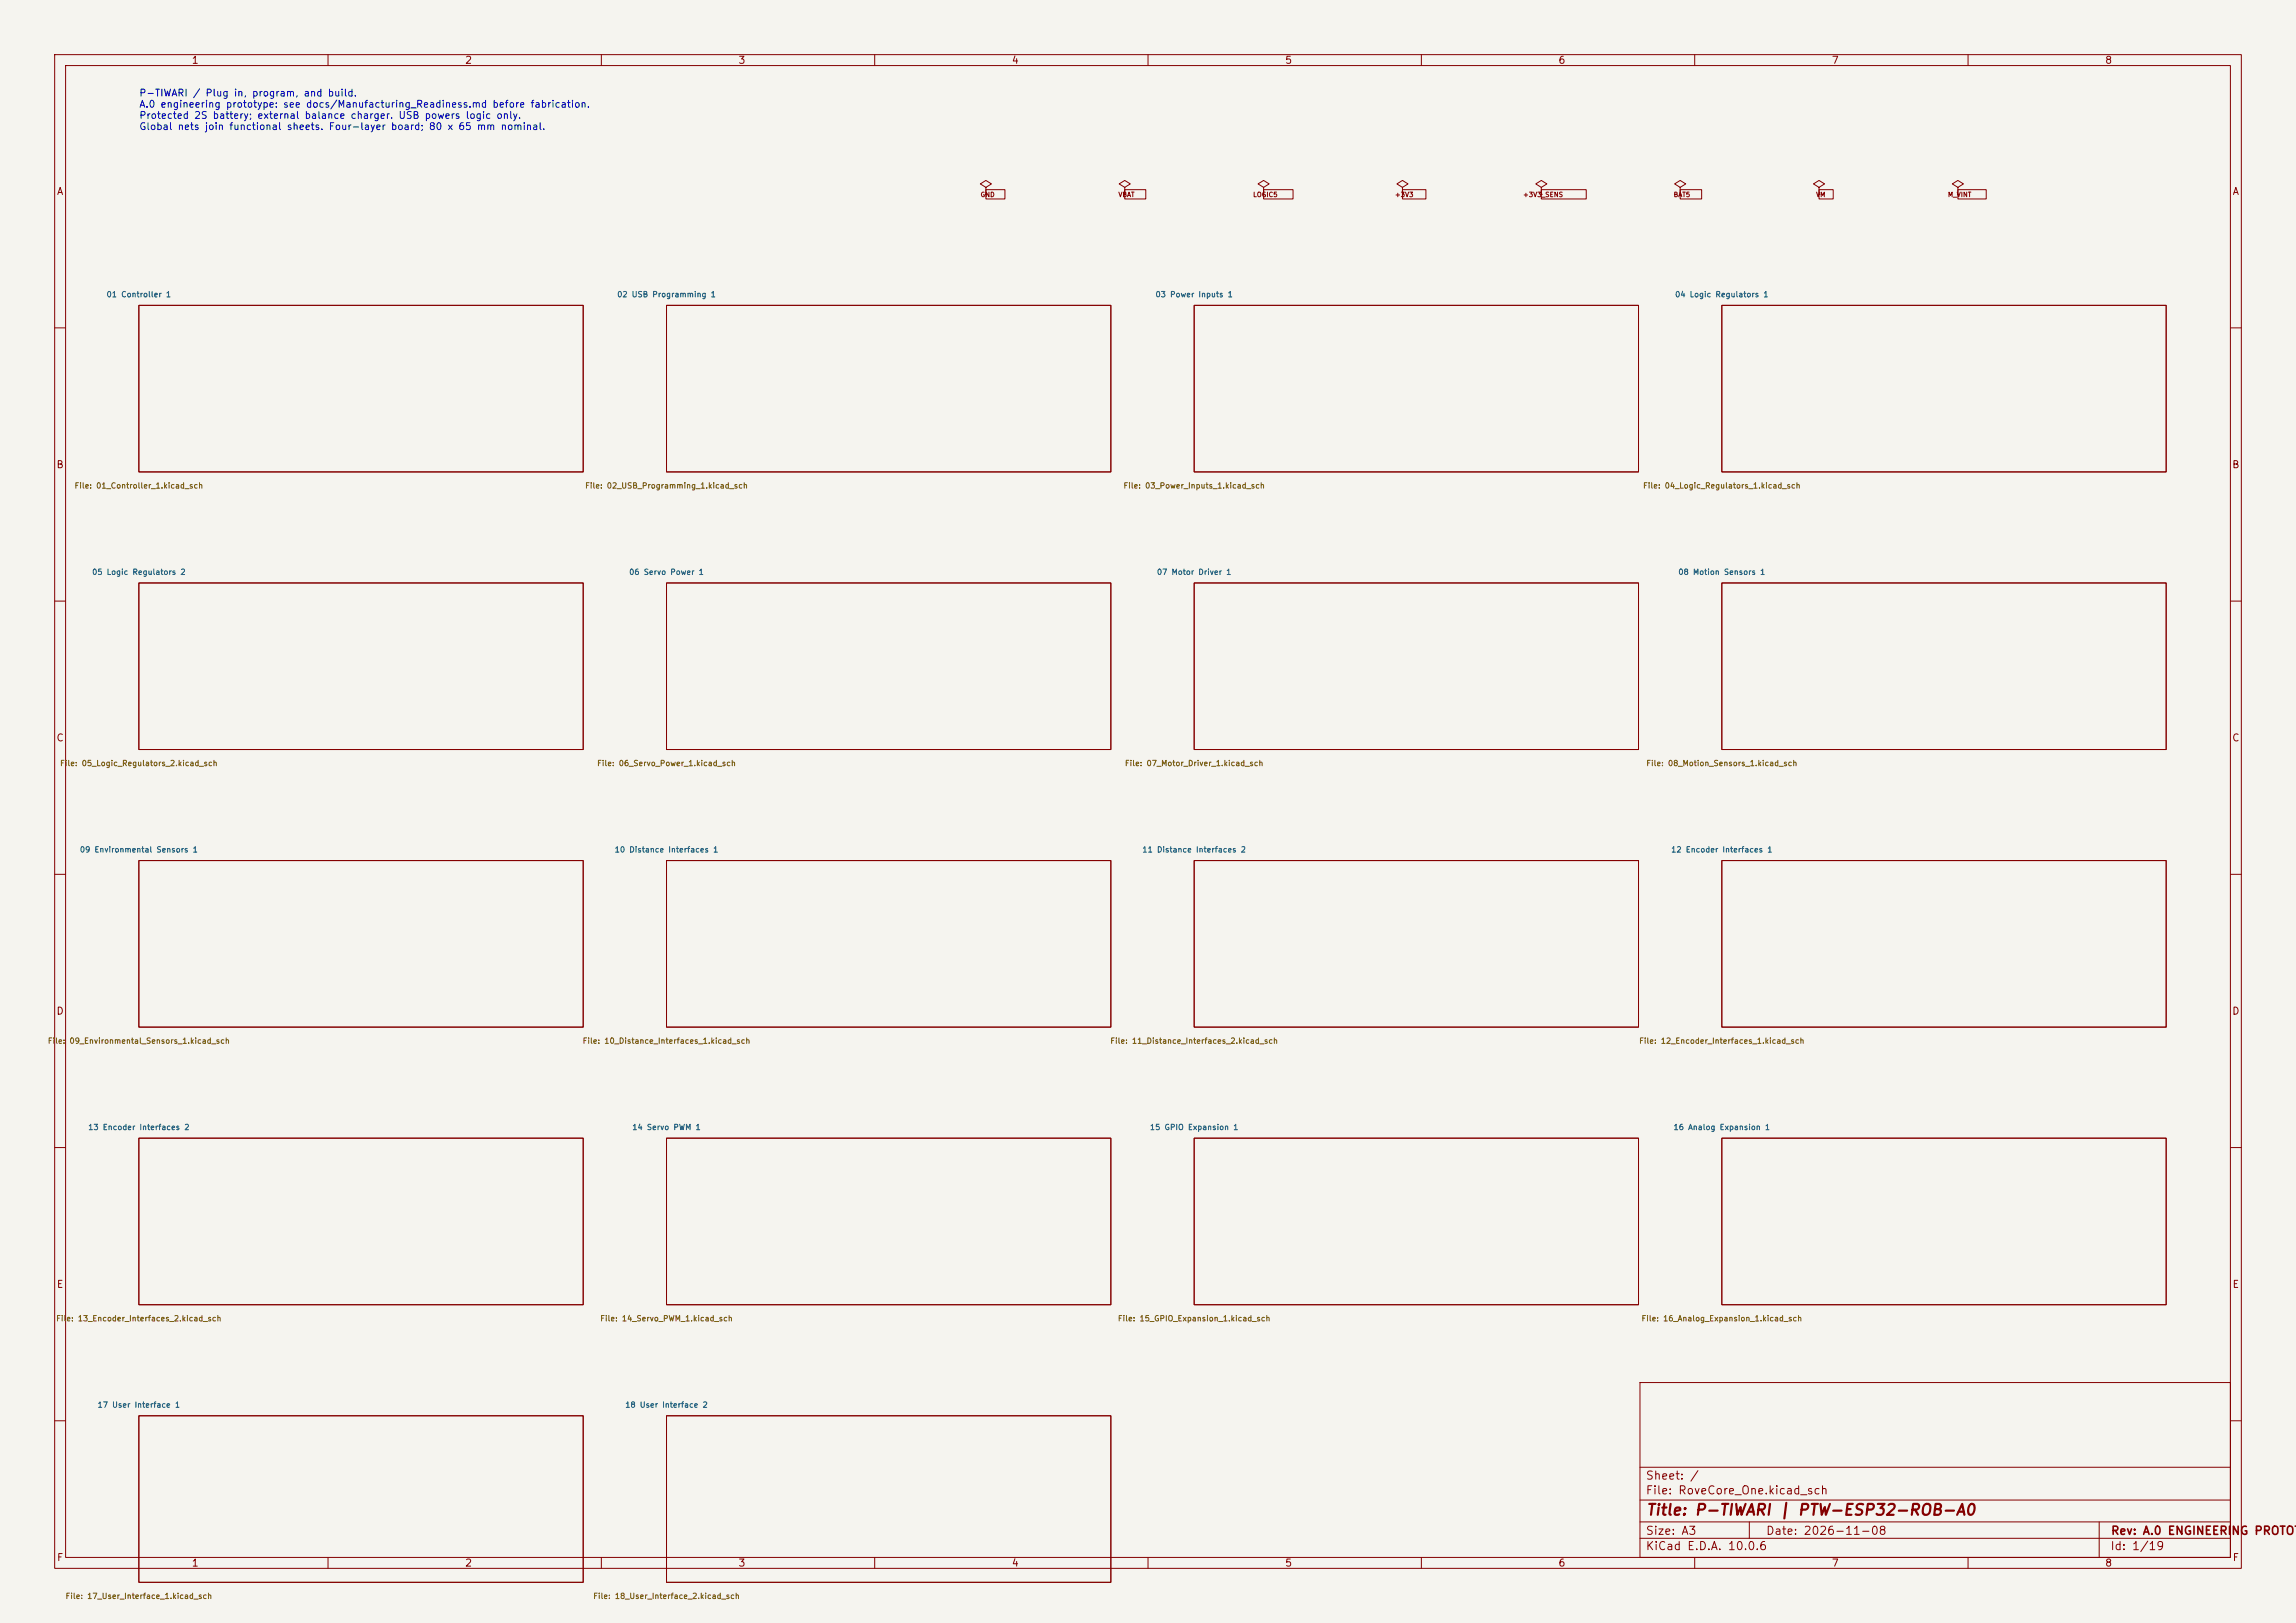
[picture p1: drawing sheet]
<svg xmlns="http://www.w3.org/2000/svg" width="420mm" height="297mm" viewBox="0 0 420 297" stroke-linecap="round" stroke-linejoin="round" font-family="sans-serif">
<defs><g id="words">
<text font-size="2" fill="#840000" x="301" y="277.8">Title: P-TIWARI | PTW-ESP32-ROB-A0</text>
<g font-size="1.5" fill="#840000">
<text x="300.9" y="273.8">File: RoveCore_One.kicad_sch</text>
<text x="300.9" y="271.1">Sheet: /</text>
<text x="300.9" y="281.2">Size: A3</text>
<text x="322.9" y="281.2">Date: 2026-11-08</text>
<text x="386" y="281.2">Rev: A.0 ENGINEERING PROTOTY</text>
<text x="300.9" y="284">KiCad E.D.A. 10.0.6</text>
<text x="385.9" y="284">Id: 1/19</text>
</g>
<g font-size="1.3" fill="#840000">
<text x="35" y="12">1</text>
<text x="85" y="12">2</text>
<text x="135" y="12">3</text>
<text x="185" y="12">4</text>
<text x="235" y="12">5</text>
<text x="285" y="12">6</text>
<text x="335" y="12">7</text>
<text x="385" y="12">8</text>
<text x="10.3" y="36">A</text>
<text x="408.3" y="36">A</text>
<text x="10.2" y="86">B</text>
<text x="408.2" y="86">B</text>
<text x="10.2" y="136">C</text>
<text x="408.2" y="136">C</text>
<text x="10.2" y="186">D</text>
<text x="408.2" y="186">D</text>
<text x="10.3" y="236">E</text>
<text x="408.3" y="236">E</text>
<text x="10.3" y="286">F</text>
<text x="35" y="287">1</text>
<text x="85" y="287">2</text>
<text x="135" y="287">3</text>
<text x="185" y="287">4</text>
<text x="235" y="287">5</text>
<text x="285" y="287">6</text>
<text x="335" y="287">7</text>
<text x="385" y="287">8</text>
<text x="408.3" y="286">F</text>
</g>
<g font-size="1.3" fill="#0000c2">
<text x="25.4" y="18">P-TIWARI / Plug in, program, and build.</text>
<text x="25.4" y="20">A.0 engineering prototype: see docs/Manufacturing_Readiness.md before fabrication.</text>
<text x="25.4" y="22.1">Protected 2S battery; external balance charger. USB powers logic only.</text>
<text x="25.4" y="24.1">Global nets join functional sheets. Four-layer board; 80 x 65 mm nominal.</text>
</g>
<g font-size="1" fill="#006464">
<text x="19.4" y="54.6">01 Controller 1</text>
<text x="112.8" y="54.6">02 USB Programming 1</text>
<text x="211.3" y="54.6">03 Power Inputs 1</text>
<text x="306.3" y="54.6">04 Logic Regulators 1</text>
<text x="16.8" y="105.4">05 Logic Regulators 2</text>
<text x="115" y="105.4">06 Servo Power 1</text>
<text x="211.5" y="105.4">07 Motor Driver 1</text>
<text x="306.9" y="105.4">08 Motion Sensors 1</text>
<text x="14.5" y="156.2">09 Environmental Sensors 1</text>
<text x="112.3" y="156.2">10 Distance Interfaces 1</text>
<text x="208.9" y="156.2">11 Distance Interfaces 2</text>
<text x="305.6" y="156.2">12 Encoder Interfaces 1</text>
<text x="16" y="207">13 Encoder Interfaces 2</text>
<text x="115.6" y="207">14 Servo PWM 1</text>
<text x="210.2" y="207">15 GPIO Expansion 1</text>
<text x="306" y="207">16 Analog Expansion 1</text>
<text x="17.8" y="257.8">17 User Interface 1</text>
<text x="114.3" y="257.8">18 User Interface 2</text>
</g>
<g font-size="1" fill="#725600">
<text x="13.5" y="89.6">File: 01_Controller_1.kicad_sch</text>
<text x="106.9" y="89.6">File: 02_USB_Programming_1.kicad_sch</text>
<text x="205.4" y="89.6">File: 03_Power_Inputs_1.kicad_sch</text>
<text x="300.5" y="89.6">File: 04_Logic_Regulators_1.kicad_sch</text>
<text x="10.9" y="140.4">File: 05_Logic_Regulators_2.kicad_sch</text>
<text x="109.1" y="140.4">File: 06_Servo_Power_1.kicad_sch</text>
<text x="205.7" y="140.4">File: 07_Motor_Driver_1.kicad_sch</text>
<text x="301.1" y="140.4">File: 08_Motion_Sensors_1.kicad_sch</text>
<text x="8.7" y="191.2">File:</text>
<text x="12.6" y="191.2">09_Environmental_Sensors_1.kicad_sch</text>
<text x="106.5" y="191.2">File: 10_Distance_Interfaces_1.kicad_sch</text>
<text x="203" y="191.2">File: 11_Distance_Interfaces_2.kicad_sch</text>
<text x="299.7" y="191.2">File: 12_Encoder_Interfaces_1.kicad_sch</text>
<text x="10.2" y="242">File: 13_Encoder_Interfaces_2.kicad_sch</text>
<text x="109.7" y="242">File: 14_Servo_PWM_1.kicad_sch</text>
<text x="204.4" y="242">File: 15_GPIO_Expansion_1.kicad_sch</text>
<text x="300.2" y="242">File: 16_Analog_Expansion_1.kicad_sch</text>
<text x="11.9" y="292.8">File: 17_User_Interface_1.kicad_sch</text>
<text x="108.4" y="292.8">File: 18_User_Interface_2.kicad_sch</text>
</g>
<g font-size=".9" fill="#840000">
<text x="179.3" y="36.3">GND</text>
<text x="204.5" y="36.3">VBAT</text>
<text x="229.1" y="36.3">LOGIC5</text>
<text x="255.1" y="36.3">+3V3</text>
<text x="278.5" y="36.3">+3V3_SENS</text>
<text x="306.1" y="36.3">BAT5</text>
<text x="332.1" y="36.3">VM</text>
<text x="356.2" y="36.3">M_VINT</text>
</g>
</g></defs>
<path d="M0 0h420v297h-420z" fill="#f5f4ef" stroke="#f5f4ef" stroke-width=".18"/>
<g fill="none" stroke="#840000" stroke-width=".18">
<path d="M10 10h400v277h-400zM12 12h396v273h-396zM60 10v2M110 10v2M160 10v2M210 10v2M260 10v2M310 10v2M360 10v2M180.3 34.3l1.1-.6-1.1-.7-1 .7 1 .6v1.3M180.3 35.6h.1M180.3 34.7h3.5v1.7h-3.5z"/>
<path d="M205.7 34.3l1.1-.6-1.1-.7-1 .7 1 .6v1.3M205.7 35.6h.1M205.7 34.7h3.9v1.7h-3.9zM231.1 34.3l1.1-.6-1.1-.7-1 .7 1 .6v1.3M231.1 35.6h.1M231.1 34.7h5.4v1.7h-5.4zM256.5 34.3l1.1-.6-1.1-.7-1 .7 1 .6v1.3M256.5 35.6h.1M256.5 34.7h4.3v1.7h-4.3zM281.9 34.3l1.1-.6-1.1-.7-1 .7 1 .6v1.3M281.9 35.6h.1M281.9 34.7h8.3v1.7h-8.3z"/>
<path d="M307.3 34.3l1.1-.6-1.1-.7-1 .7 1 .6v1.3M307.3 35.6h.1M307.3 34.7h4v1.7h-4zM332.7 34.3l1.1-.6-1.1-.7-1 .7 1 .6v1.3M332.7 35.6h.1M332.7 34.7h2.6v1.7h-2.6zM358.1 34.3l1.1-.6-1.1-.7-1 .7 1 .6v1.3M358.1 35.6h.1M358.1 34.7h5.2v1.7h-5.2zM25.4 55.9h81.3v30.5h-81.3zM121.9 55.9h81.3v30.5h-81.3zM218.4 55.9h81.3v30.5h-81.3z"/>
<path d="M315 55.9h81.2v30.5h-81.2zM10 60h2M408 60h2M10 110h2M25.4 106.7h81.3v30.5h-81.3zM121.9 106.7h81.3v30.5h-81.3zM218.4 106.7h81.3v30.5h-81.3zM315 106.7h81.2v30.5h-81.2zM408 110h2M10 160h2M25.4 157.5h81.3v30.5h-81.3zM121.9 157.5h81.3v30.5h-81.3z"/>
<path d="M218.4 157.5h81.3v30.5h-81.3zM315 157.5h81.2v30.5h-81.2zM408 160h2M10 210h2M25.4 208.3h81.3v30.5h-81.3zM121.9 208.3h81.3v30.5h-81.3zM218.4 208.3h81.3v30.5h-81.3zM315 208.3h81.2v30.5h-81.2zM408 210h2M25.4 259.1h81.3v30.5h-81.3zM121.9 259.1h81.3v30.5h-81.3zM300 253h108v32h-108z"/>
<path d="M10 260h2M300 278.5h108M300 274.5h108M300 268.5h108M320 278.5v3M384 278.5v6.5M408 260h2M60 285v2M110 285v2M160 285v2M210 285v2M260 285v2"/>
<path d="M300 281.5h108M310 285v2M360 285v2"/>
</g>
<use href="#words"/>
</svg>
